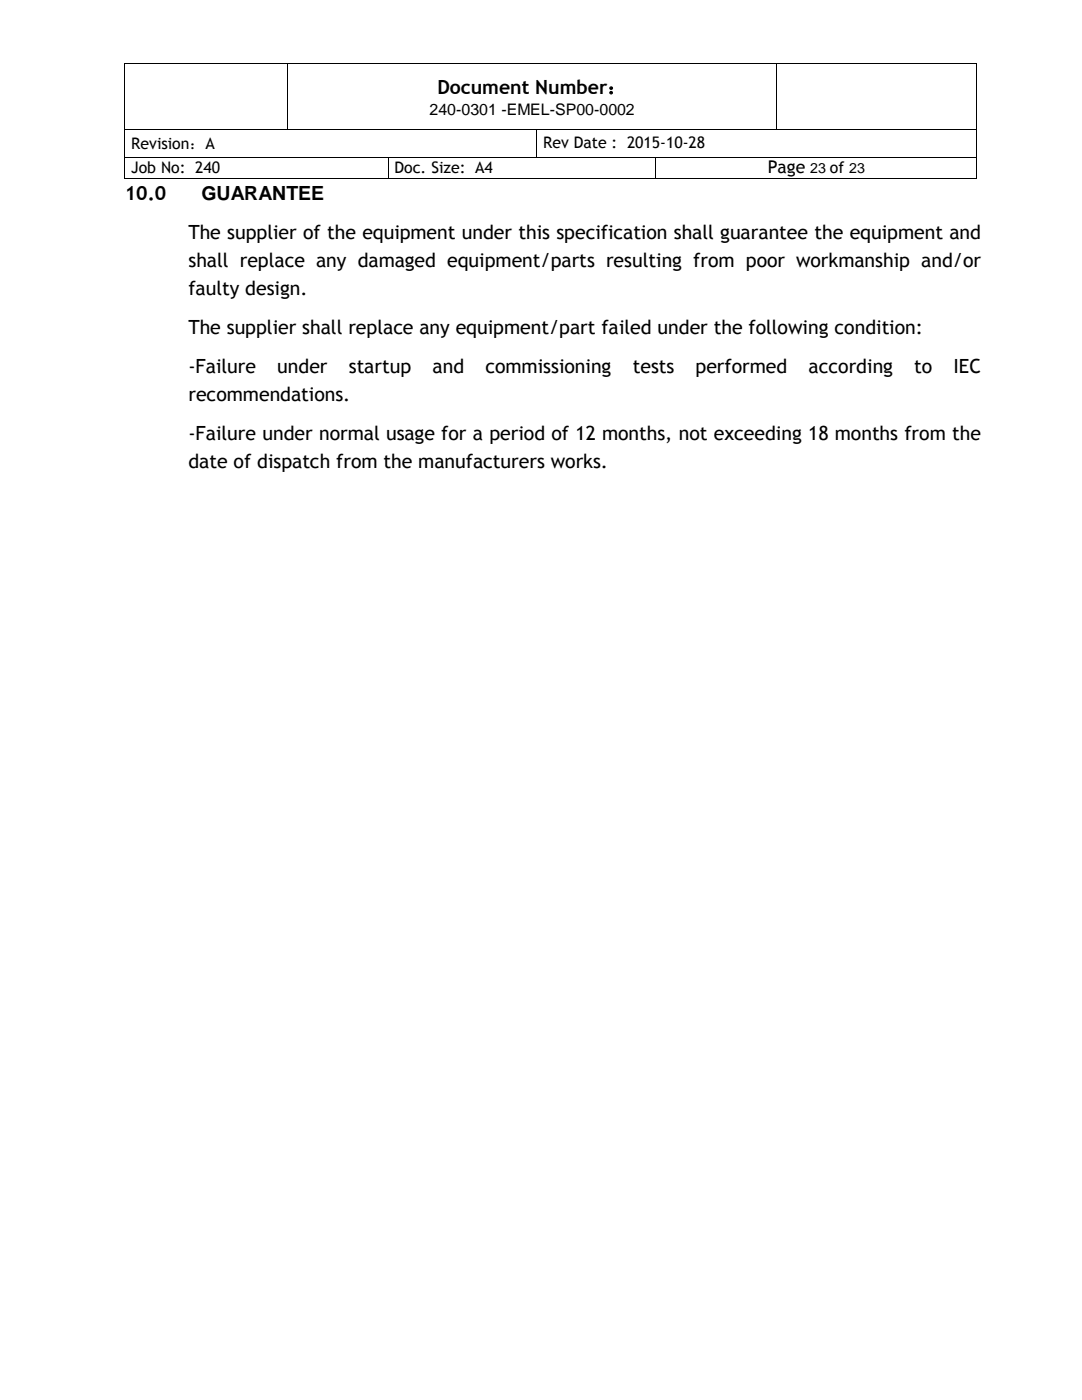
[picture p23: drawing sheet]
<svg xmlns="http://www.w3.org/2000/svg" width="216mm" height="279mm" viewBox="0 0 216 279" stroke-linecap="round" stroke-linejoin="round" font-family="sans-serif">
<defs><g id="words">
<g font-size="3.9">
<text x="87.3" y="18.7">Document Number：</text>
<text x="24.9" y="39.9">10.0</text>
<text x="40.2" y="39.9">GUARANTEE</text>
<text x="37.6" y="47.6">The supplier of the equipment under this specification shall guarantee the equipment and</text>
<text x="37.6" y="53.3">shall replace any damaged equipment/parts resulting from poor workmanship and/or</text>
<text x="37.6" y="58.9">faulty design.</text>
<text x="37.6" y="66.7">The supplier shall replace any equipment/part failed under the following condition:</text>
<text x="37.6" y="74.4">-Failure</text>
<text x="55.3" y="74.4">under</text>
<text x="69.6" y="74.4">startup</text>
<text x="86.3" y="74.4">and</text>
<text x="96.8" y="74.4">commissioning</text>
<text x="126.3" y="74.4">tests</text>
<text x="138.8" y="74.4">performed</text>
<text x="161.3" y="74.4">according</text>
<text x="182.4" y="74.4">to</text>
<text x="190.2" y="74.4">IEC</text>
<text x="37.6" y="80.1">recommendations.</text>
<text x="37.6" y="87.8">-Failure under normal usage for a period of 12 months, not exceeding 18 months from the</text>
<text x="37.6" y="93.4">date of dispatch from the manufacturers works.</text>
</g>
<text font-size="3.5" x="153.2" y="34.6">Page</text>
<g font-size="3.2">
<text x="85.7" y="22.9">240-0301 -EMEL-SP00-0002</text>
<text x="26.2" y="29.7">Revision：A</text>
<text x="108.4" y="29.6">Rev Date : 2015-10-28</text>
<text x="26.2" y="34.5">Job No: 240</text>
<text x="78.7" y="34.5">Doc. Size: A4</text>
</g>
<text font-size="2.8" x="161.7" y="34.6">23 of 23</text>
</g></defs>
<g fill="#000">
<path d="M24.8 12.5h.2v.2h-.2z" fill-rule="evenodd"/>
<path d="M24.8 12.5h.2v.2h-.2z" fill-rule="evenodd"/>
<path d="M57.3 12.5h.2v.2h-.2z" fill-rule="evenodd"/>
<path d="M154.8 12.5h.2v.2h-.2z" fill-rule="evenodd"/>
<path d="M194.9 12.5h.1v.2h-.1z" fill-rule="evenodd"/>
<path d="M194.9 12.5h.1v.2h-.1z" fill-rule="evenodd"/>
<path d="M24.8 25.7h.2v.2h-.2z" fill-rule="evenodd"/>
<path d="M24.8 31.3h.2v.2h-.2z" fill-rule="evenodd"/>
<path d="M24.8 35.6h.2v.2h-.2z" fill-rule="evenodd"/>
<path d="M24.8 35.6h.2v.2h-.2z" fill-rule="evenodd"/>
<path d="M57.3 25.7h.2v.2h-.2z" fill-rule="evenodd"/>
<path d="M77.4 31.3h.1v.2h-.1z" fill-rule="evenodd"/>
<path d="M77.4 35.6h.1v.2h-.1z" fill-rule="evenodd"/>
<path d="M107 25.7h.2v.2h-.2z" fill-rule="evenodd"/>
<path d="M107 31.3h.2v.2h-.2z" fill-rule="evenodd"/>
<path d="M130.7 31.3h.1v.2h-.1z" fill-rule="evenodd"/>
<path d="M130.7 35.6h.1v.2h-.1z" fill-rule="evenodd"/>
<path d="M154.8 25.7h.2v.2h-.2z" fill-rule="evenodd"/>
<path d="M194.9 25.7h.1v.2h-.1z" fill-rule="evenodd"/>
<path d="M194.9 31.3h.1v.2h-.1z" fill-rule="evenodd"/>
<path d="M194.9 35.6h.1v.2h-.1z" fill-rule="evenodd"/>
<path d="M194.9 35.6h.1v.2h-.1z" fill-rule="evenodd"/>
</g>
<g fill="none" stroke="#000" stroke-width=".2">
<path d="M24.9 12.7v13M25 12.6h32.3M57.4 12.7v13M57.5 12.6h97.3M154.9 12.7v13M155 12.6h39.9M194.9 12.7v13M24.9 25.9v5.4M24.9 31.5v4.1M25 25.8h32.3M25 31.4h52.4M25 35.7h52.4"/>
<path d="M57.5 25.8h49.5M77.4 31.5v4.1M77.5 31.4h29.5M77.5 35.7h53.2M107.1 25.9v5.4M107.2 25.8h47.6M107.2 31.4h23.5M130.8 31.5v4.1M130.8 31.4h64.1M130.8 35.7h64.1M155 25.8h39.9M194.9 25.9v5.4"/>
<path d="M194.9 31.5v4.1"/>
</g>
<use href="#words"/>
</svg>
